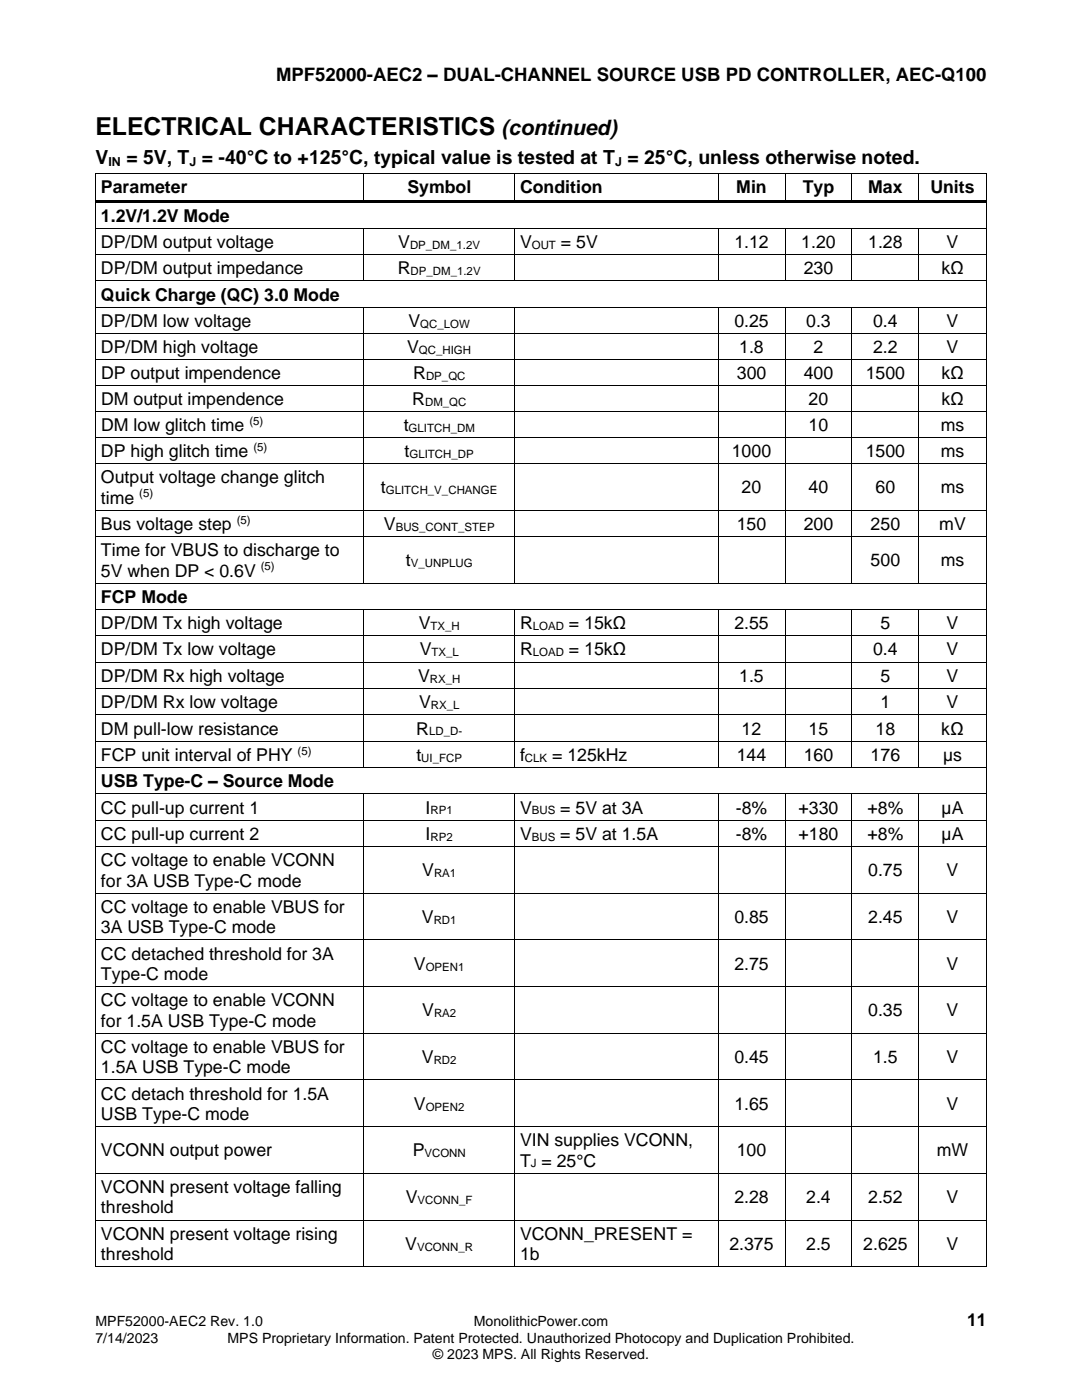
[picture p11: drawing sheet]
<svg xmlns="http://www.w3.org/2000/svg" width="216mm" height="279mm" viewBox="0 0 216 279" stroke-linecap="round" stroke-linejoin="round" font-family="sans-serif">
<defs><g id="words">
<text font-size="4.9" x="19" y="27">ELECTRICAL CHARACTERISTICS</text>
<text font-size="4.2" x="100.1" y="27">(continued)</text>
<g font-size="3.9">
<text x="19" y="32.7">V</text>
<text x="25.2" y="32.7">= 5V, T = -40°C to +125°C, typical value is tested at T = 25°C, unless otherwise noted.</text>
</g>
<text font-size="3.7" x="55.1" y="16.2">MPF52000-AEC2 – DUAL-CHANNEL SOURCE USB PD CONTROLLER, AEC-Q100</text>
<g font-size="3.5">
<text x="20.2" y="38.6">Parameter</text>
<text x="81.3" y="38.6">Symbol</text>
<text x="103.8" y="38.6">Condition</text>
<text x="146.9" y="38.6">Min</text>
<text x="160.2" y="38.6">Typ</text>
<text x="173.2" y="38.6">Max</text>
<text x="185.6" y="38.6">Units</text>
<text x="20.2" y="44.2">1.2V/1.2V Mode</text>
<text x="20.2" y="49.5">DP/DM output voltage</text>
<text x="79.5" y="49.5">V</text>
<text x="103.8" y="49.5">V</text>
<text x="111.9" y="49.5">= 5V</text>
<text x="146.5" y="49.5">1.12</text>
<text x="159.9" y="49.5">1.20</text>
<text x="173.2" y="49.5">1.28</text>
<text x="188.9" y="49.5">V</text>
<text x="20.2" y="54.7">DP/DM output impedance</text>
<text x="20.2" y="60">Quick Charge (QC) 3.0 Mode</text>
<text x="79.4" y="54.7">R</text>
<text x="160.4" y="54.7">230</text>
<text x="187.9" y="54.7">kΩ</text>
<text x="20.2" y="65.2">DP/DM low voltage</text>
<text x="81.5" y="65.2">V</text>
<text x="146.5" y="65.2">0.25</text>
<text x="160.9" y="65.2">0.3</text>
<text x="174.2" y="65.2">0.4</text>
<text x="188.9" y="65.2">V</text>
<text x="20.2" y="70.5">DP/DM high voltage</text>
<text x="81.2" y="70.5">V</text>
<text x="147.5" y="70.5">1.8</text>
<text x="162.3" y="70.5">2</text>
<text x="174.2" y="70.5">2.2</text>
<text x="188.9" y="70.5">V</text>
<text x="20.2" y="75.7">DP output impendence</text>
<text x="82.5" y="75.7">R</text>
<text x="147" y="75.7">300</text>
<text x="160.4" y="75.7">400</text>
<text x="172.7" y="75.7">1500</text>
<text x="187.9" y="75.7">kΩ</text>
<text x="20.2" y="80.8">DM output impendence</text>
<text x="82.3" y="80.8">R</text>
<text x="161.3" y="80.8">20</text>
<text x="187.9" y="80.8">kΩ</text>
<text x="20.2" y="86">DM low glitch time</text>
<text x="80.6" y="86">t</text>
<text x="161.3" y="86">10</text>
<text x="187.7" y="86">ms</text>
<text x="20.2" y="91.2">DP high glitch time</text>
<text x="80.7" y="91.2">t</text>
<text x="146" y="91.2">1000</text>
<text x="172.7" y="91.2">1500</text>
<text x="187.7" y="91.2">ms</text>
<text x="20.2" y="96.4">Output voltage change glitch</text>
<text x="20.2" y="100.5">time</text>
<text x="76" y="98.5">t</text>
<text x="148" y="98.5">20</text>
<text x="161.3" y="98.5">40</text>
<text x="174.7" y="98.5">60</text>
<text x="187.7" y="98.5">ms</text>
<text x="20.2" y="105.8">Bus voltage step</text>
<text x="76.6" y="105.8">V</text>
<text x="147" y="105.8">150</text>
<text x="160.4" y="105.8">200</text>
<text x="173.7" y="105.8">250</text>
<text x="187.4" y="105.8">mV</text>
<text x="20.2" y="111">Time for VBUS to discharge to</text>
<text x="81" y="113">t</text>
<text x="173.7" y="113">500</text>
<text x="187.7" y="113">ms</text>
<text x="20.2" y="115.1">5V when DP &lt; 0.6V</text>
<text x="20.2" y="120.3">FCP Mode</text>
<text x="20.2" y="125.6">DP/DM Tx high voltage</text>
<text x="83.6" y="125.6">V</text>
<text x="103.8" y="125.6">R</text>
<text x="113.5" y="125.6">= 15kΩ</text>
<text x="146.5" y="125.6">2.55</text>
<text x="175.7" y="125.6">5</text>
<text x="188.9" y="125.6">V</text>
<text x="20.2" y="130.8">DP/DM Tx low voltage</text>
<text x="83.7" y="130.8">V</text>
<text x="103.8" y="130.8">R</text>
<text x="113.5" y="130.8">= 15kΩ</text>
<text x="174.2" y="130.8">0.4</text>
<text x="188.9" y="130.8">V</text>
<text x="20.2" y="136.1">DP/DM Rx high voltage</text>
<text x="83.4" y="136.1">V</text>
<text x="147.5" y="136.1">1.5</text>
<text x="175.7" y="136.1">5</text>
<text x="188.9" y="136.1">V</text>
<text x="20.2" y="141.3">DP/DM Rx low voltage</text>
<text x="83.6" y="141.3">V</text>
<text x="175.7" y="141.3">1</text>
<text x="188.9" y="141.3">V</text>
<text x="20.2" y="146.6">DM pull-low resistance</text>
<text x="83.1" y="146.6">R</text>
<text x="148" y="146.6">12</text>
<text x="161.3" y="146.6">15</text>
<text x="174.7" y="146.6">18</text>
<text x="187.8" y="146.6">kΩ</text>
<text x="20.2" y="151.9">FCP unit interval of PHY</text>
<text x="83.1" y="151.9">t</text>
<text x="103.8" y="151.9">f</text>
<text x="110.2" y="151.9">= 125kHz</text>
<text x="147" y="151.9">144</text>
<text x="160.4" y="151.9">160</text>
<text x="173.7" y="151.9">176</text>
<text x="188.2" y="151.9">µs</text>
<text x="20.2" y="157.1">USB Type-C – Source Mode</text>
<text x="20.2" y="162.4">CC pull-up current 1</text>
<text x="20.2" y="167.6">CC pull-up current 2</text>
<text x="84.9" y="162.4">I</text>
<text x="84.9" y="167.6">I</text>
<text x="103.8" y="162.4">V</text>
<text x="103.8" y="167.6">V</text>
<text x="111.8" y="162.4">= 5V at 3A</text>
<text x="111.8" y="167.6">= 5V at 1.5A</text>
<text x="146.8" y="162.4">-8%</text>
<text x="146.8" y="167.6">-8%</text>
<text x="159.3" y="162.4">+330</text>
<text x="159.3" y="167.6">+180</text>
<text x="173.1" y="162.4">+8%</text>
<text x="173.1" y="167.6">+8%</text>
<text x="187.9" y="162.4">µA</text>
<text x="187.9" y="167.6">µA</text>
<text x="20.2" y="172.9">CC voltage to enable VCONN</text>
<text x="20.2" y="176.9">for 3A USB Type-C mode</text>
<text x="84.3" y="174.9">V</text>
<text x="173.2" y="174.9">0.75</text>
<text x="188.9" y="174.9">V</text>
<text x="20.2" y="182.2">CC voltage to enable VBUS for</text>
<text x="84.2" y="184.2">V</text>
<text x="146.5" y="184.2">0.85</text>
<text x="173.2" y="184.2">2.45</text>
<text x="188.9" y="184.2">V</text>
<text x="20.2" y="186.3">3A USB Type-C mode</text>
<text x="20.2" y="191.5">CC detached threshold for 3A</text>
<text x="20.2" y="195.6">Type-C mode</text>
<text x="82.6" y="193.5">V</text>
<text x="146.5" y="193.5">2.75</text>
<text x="188.9" y="193.5">V</text>
<text x="20.2" y="200.8">CC voltage to enable VCONN</text>
<text x="84.3" y="202.9">V</text>
<text x="173.2" y="202.9">0.35</text>
<text x="188.9" y="202.9">V</text>
<text x="20.2" y="204.9">for 1.5A USB Type-C mode</text>
<text x="20.2" y="210.1">CC voltage to enable VBUS for</text>
<text x="20.2" y="214.2">1.5A USB Type-C mode</text>
<text x="84.2" y="212.2">V</text>
<text x="146.5" y="212.2">0.45</text>
<text x="174.2" y="212.2">1.5</text>
<text x="188.9" y="212.2">V</text>
<text x="20.2" y="219.4">CC detach threshold for 1.5A</text>
<text x="82.6" y="221.5">V</text>
<text x="146.5" y="221.5">1.65</text>
<text x="188.9" y="221.5">V</text>
<text x="20.2" y="223.5">USB Type-C mode</text>
<text x="20.2" y="230.8">VCONN output power</text>
<text x="82.3" y="230.8">P</text>
<text x="103.8" y="228.8">VIN supplies VCONN,</text>
<text x="103.8" y="232.8">T = 25°C</text>
<text x="147" y="230.8">100</text>
<text x="186.9" y="230.8">mW</text>
<text x="20.2" y="238.1">VCONN present voltage falling</text>
<text x="20.2" y="242.1">threshold</text>
<text x="81" y="240.1">V</text>
<text x="146.5" y="240.1">2.28</text>
<text x="160.9" y="240.1">2.4</text>
<text x="173.2" y="240.1">2.52</text>
<text x="188.9" y="240.1">V</text>
<text x="20.2" y="247.4">VCONN present voltage rising</text>
<text x="20.2" y="251.4">threshold</text>
<text x="80.9" y="249.4">V</text>
<text x="103.8" y="247.4">VCONN_PRESENT =</text>
<text x="103.8" y="251.4">1b</text>
<text x="145.5" y="249.4">2.375</text>
<text x="160.9" y="249.4">2.5</text>
<text x="172.2" y="249.4">2.625</text>
<text x="188.9" y="249.4">V</text>
<text x="193" y="264.6">11</text>
</g>
<g font-size="2.8">
<text x="19" y="264.6">MPF52000-AEC2 Rev. 1.0</text>
<text x="19" y="267.9">7/14/2023</text>
<text x="45.4" y="267.9">MPS Proprietary Information. Patent Protected. Unauthorized Photocopy and Duplication Prohibited.</text>
<text x="94.6" y="264.6">MonolithicPower.com</text>
<text x="86.4" y="271.2">© 2023 MPS. All Rights Reserved.</text>
</g>
<g font-size="2.5">
<text x="21.6" y="33.1">IN</text>
<text x="37.8" y="33.1">J</text>
<text x="122.7" y="33.1">J</text>
</g>
<g font-size="2.3">
<text x="81.8" y="49.6">DP_DM_1.2V</text>
<text x="106.1" y="49.6">OUT</text>
<text x="81.9" y="54.9">DP_DM_1.2V</text>
<text x="83.8" y="65.4">QC_LOW</text>
<text x="83.6" y="70.7">QC_HIGH</text>
<text x="85" y="75.8">DP_QC</text>
<text x="84.8" y="81">DM_QC</text>
<text x="49.8" y="84.8">(5)</text>
<text x="50.6" y="89.9">(5)</text>
<text x="81.5" y="86.2">GLITCH_DM</text>
<text x="81.7" y="91.3">GLITCH_DP</text>
<text x="27.8" y="99.3">(5)</text>
<text x="77" y="98.6">GLITCH_V_CHANGE</text>
<text x="47.2" y="104.5">(5)</text>
<text x="79" y="105.9">BUS_CONT_STEP</text>
<text x="52" y="113.8">(5)</text>
<text x="82" y="113.2">V_UNPLUG</text>
<text x="85.9" y="125.7">TX_H</text>
<text x="106.3" y="125.7">LOAD</text>
<text x="86.1" y="131">TX_L</text>
<text x="106.3" y="131">LOAD</text>
<text x="85.8" y="136.3">RX_H</text>
<text x="86" y="141.5">RX_L</text>
<text x="85.6" y="146.8">LD_D-</text>
<text x="59.4" y="150.6">(5)</text>
<text x="84.1" y="152">UI_FCP</text>
<text x="104.7" y="152">CLK</text>
<text x="85.9" y="162.5">RP1</text>
<text x="85.9" y="167.8">RP2</text>
<text x="106.1" y="162.5">BUS</text>
<text x="106.1" y="167.8">BUS</text>
<text x="86.6" y="175.1">RA1</text>
<text x="86.5" y="184.4">RD1</text>
<text x="84.9" y="193.7">OPEN1</text>
<text x="86.6" y="203">RA2</text>
<text x="86.5" y="212.3">RD2</text>
<text x="84.9" y="221.7">OPEN2</text>
<text x="84.7" y="231">VCONN</text>
<text x="105.9" y="233">J</text>
<text x="83.3" y="240.3">VCONN_F</text>
<text x="83.2" y="249.6">VCONN_R</text>
</g>
</g></defs>
<g fill="#000">
<path d="M19 34.6h.2v.7h-.2z" fill-rule="evenodd"/>
<path d="M19 34.6h.2v.2h-.2z" fill-rule="evenodd"/>
<path d="M72.5 34.8h.2v.5h-.2z" fill-rule="evenodd"/>
<path d="M72.5 34.6h.2v.2h-.2z" fill-rule="evenodd"/>
<path d="M102.7 34.8h.1v.5h-.1z" fill-rule="evenodd"/>
<path d="M102.7 34.6h.1v.2h-.1z" fill-rule="evenodd"/>
<path d="M143.2 34.8h.2v.5h-.2z" fill-rule="evenodd"/>
<path d="M143.2 34.6h.2v.2h-.2z" fill-rule="evenodd"/>
<path d="M156.6 34.8h.1v.5h-.1z" fill-rule="evenodd"/>
<path d="M156.6 34.6h.1v.2h-.1z" fill-rule="evenodd"/>
<path d="M169.9 34.8h.2v.5h-.2z" fill-rule="evenodd"/>
<path d="M169.9 34.6h.2v.2h-.2z" fill-rule="evenodd"/>
<path d="M183.3 34.8h.1v.5h-.1z" fill-rule="evenodd"/>
<path d="M183.3 34.6h.1v.2h-.1z" fill-rule="evenodd"/>
<path d="M196.7 34.6h.2v.7h-.2z" fill-rule="evenodd"/>
<path d="M196.7 34.6h.2v.2h-.2z" fill-rule="evenodd"/>
<path d="M19 39.9h.2v1h-.2z" fill-rule="evenodd"/>
<path d="M19 45.5h.2v.7h-.2z" fill-rule="evenodd"/>
<path d="M19 50.7h.2v.7h-.2z" fill-rule="evenodd"/>
<path d="M19 56h.2v.7h-.2z" fill-rule="evenodd"/>
<path d="M19.2 39.9h53.3v.5h-53.3z" fill-rule="evenodd"/>
<path d="M72.5 39.9h.5v.5h-.5z" fill-rule="evenodd"/>
<path d="M72.5 45.6h.2v.6h-.2z" fill-rule="evenodd"/>
<path d="M72.5 45.5h.2v.1h-.2z" fill-rule="evenodd"/>
<path d="M72.5 50.7h.2v.7h-.2z" fill-rule="evenodd"/>
<path d="M72.5 56h.2v.2h-.2z" fill-rule="evenodd"/>
<path d="M73 39.9h29.7v.5h-29.7z" fill-rule="evenodd"/>
<path d="M102.7 39.9h.5v.5h-.5z" fill-rule="evenodd"/>
<path d="M102.7 45.6h.1v.6h-.1z" fill-rule="evenodd"/>
<path d="M102.7 45.5h.1v.1h-.1z" fill-rule="evenodd"/>
<path d="M102.7 50.7h.1v.7h-.1z" fill-rule="evenodd"/>
<path d="M102.7 56h.1v.2h-.1z" fill-rule="evenodd"/>
<path d="M103.2 39.9h40v.5h-40z" fill-rule="evenodd"/>
<path d="M143.2 39.9h.5v.5h-.5z" fill-rule="evenodd"/>
<path d="M143.2 45.6h.2v.6h-.2z" fill-rule="evenodd"/>
<path d="M143.2 45.5h.2v.1h-.2z" fill-rule="evenodd"/>
<path d="M143.2 50.7h.2v.7h-.2z" fill-rule="evenodd"/>
<path d="M143.2 56h.2v.2h-.2z" fill-rule="evenodd"/>
<path d="M143.7 39.9h12.9v.5h-12.9z" fill-rule="evenodd"/>
<path d="M156.6 39.9h.5v.5h-.5z" fill-rule="evenodd"/>
<path d="M156.6 45.6h.1v.6h-.1z" fill-rule="evenodd"/>
<path d="M156.6 45.5h.1v.1h-.1z" fill-rule="evenodd"/>
<path d="M156.6 50.7h.1v.7h-.1z" fill-rule="evenodd"/>
<path d="M156.6 56h.1v.2h-.1z" fill-rule="evenodd"/>
<path d="M157.1 39.9h12.8v.5h-12.8z" fill-rule="evenodd"/>
<path d="M169.9 39.9h.5v.5h-.5z" fill-rule="evenodd"/>
<path d="M169.9 45.6h.2v.6h-.2z" fill-rule="evenodd"/>
<path d="M169.9 45.5h.2v.1h-.2z" fill-rule="evenodd"/>
<path d="M169.9 50.7h.2v.7h-.2z" fill-rule="evenodd"/>
<path d="M169.9 56h.2v.2h-.2z" fill-rule="evenodd"/>
<path d="M170.4 39.9h12.9v.5h-12.9z" fill-rule="evenodd"/>
<path d="M183.3 39.9h.5v.5h-.5z" fill-rule="evenodd"/>
<path d="M183.3 45.6h.1v.6h-.1z" fill-rule="evenodd"/>
<path d="M183.3 45.5h.1v.1h-.1z" fill-rule="evenodd"/>
<path d="M183.3 50.7h.1v.7h-.1z" fill-rule="evenodd"/>
<path d="M183.3 56h.1v.2h-.1z" fill-rule="evenodd"/>
<path d="M183.8 39.9h12.9v.5h-12.9z" fill-rule="evenodd"/>
<path d="M196.7 39.9h.2v1h-.2z" fill-rule="evenodd"/>
<path d="M196.7 45.5h.2v.7h-.2z" fill-rule="evenodd"/>
<path d="M196.7 50.7h.2v.7h-.2z" fill-rule="evenodd"/>
<path d="M196.7 56h.2v.7h-.2z" fill-rule="evenodd"/>
<path d="M19 61.2h.2v.7h-.2z" fill-rule="evenodd"/>
<path d="M19 66.5h.2v.7h-.2z" fill-rule="evenodd"/>
<path d="M19 71.8h.2z" fill-rule="evenodd"/>
<path d="M19.1 71.8l.1 .6z" fill-rule="evenodd"/>
<path d="M19.1 76.9l.1 .6z" fill-rule="evenodd"/>
<path d="M19.2 71.8h.1z" fill-rule="evenodd"/>
<path d="M72.5 61.4h.2v.5h-.2z" fill-rule="evenodd"/>
<path d="M72.5 61.2h.2v.2h-.2z" fill-rule="evenodd"/>
<path d="M72.5 66.5h.2v.7h-.2z" fill-rule="evenodd"/>
<path d="M72.5 71.8h.1z" fill-rule="evenodd"/>
<path d="M72.5 71.8l.1 .6z" fill-rule="evenodd"/>
<path d="M72.5 76.9l.1 .6z" fill-rule="evenodd"/>
<path d="M72.6 71.8h.1z" fill-rule="evenodd"/>
<path d="M72.7 71.8h.1z" fill-rule="evenodd"/>
<path d="M102.7 61.4h.1v.5h-.1z" fill-rule="evenodd"/>
<path d="M102.7 61.2h.1v.2h-.1z" fill-rule="evenodd"/>
<path d="M102.7 66.5h.1v.7h-.1z" fill-rule="evenodd"/>
<path d="M102.7 71.8h.1z" fill-rule="evenodd"/>
<path d="M102.7 71.8l.1 .6z" fill-rule="evenodd"/>
<path d="M102.7 76.9l.1 .6z" fill-rule="evenodd"/>
<path d="M102.8 71.8h.1z" fill-rule="evenodd"/>
<path d="M143.2 61.4h.2v.5h-.2z" fill-rule="evenodd"/>
<path d="M143.2 61.2h.2v.2h-.2z" fill-rule="evenodd"/>
<path d="M143.2 66.5h.2v.7h-.2z" fill-rule="evenodd"/>
<path d="M143.2 71.8h.1z" fill-rule="evenodd"/>
<path d="M143.2 71.8l.1 .6z" fill-rule="evenodd"/>
<path d="M143.2 76.9l.1 .6z" fill-rule="evenodd"/>
<path d="M143.3 71.8h.1z" fill-rule="evenodd"/>
<path d="M143.4 71.8h.1z" fill-rule="evenodd"/>
<path d="M156.6 61.4h.1v.5h-.1z" fill-rule="evenodd"/>
<path d="M156.6 61.2h.1v.2h-.1z" fill-rule="evenodd"/>
<path d="M156.6 66.5h.1v.7h-.1z" fill-rule="evenodd"/>
<path d="M156.6 71.8l.1 .6z" fill-rule="evenodd"/>
<path d="M156.6 76.9l.1 .6z" fill-rule="evenodd"/>
<path d="M156.6 71.8h.1z" fill-rule="evenodd"/>
<path d="M156.7 71.8h.1z" fill-rule="evenodd"/>
<path d="M169.9 61.4h.2v.5h-.2z" fill-rule="evenodd"/>
<path d="M169.9 61.2h.2v.2h-.2z" fill-rule="evenodd"/>
<path d="M169.9 66.5h.2v.7h-.2z" fill-rule="evenodd"/>
<path d="M169.9 71.8h.1z" fill-rule="evenodd"/>
<path d="M170 71.8v.6z" fill-rule="evenodd"/>
<path d="M170 76.9v.6z" fill-rule="evenodd"/>
<path d="M170 71.8h.1z" fill-rule="evenodd"/>
<path d="M170.1 71.8h.1z" fill-rule="evenodd"/>
<path d="M183.3 61.4h.1v.5h-.1z" fill-rule="evenodd"/>
<path d="M183.3 61.2h.1v.2h-.1z" fill-rule="evenodd"/>
<path d="M183.3 66.5h.1v.7h-.1z" fill-rule="evenodd"/>
<path d="M183.3 71.8h.1z" fill-rule="evenodd"/>
<path d="M183.3 71.8l.1 .6z" fill-rule="evenodd"/>
<path d="M183.3 76.9l.1 .6z" fill-rule="evenodd"/>
<path d="M183.4 71.8h.1z" fill-rule="evenodd"/>
<path d="M196.7 61.2h.2v.7h-.2z" fill-rule="evenodd"/>
<path d="M196.7 66.5h.2v.7h-.2z" fill-rule="evenodd"/>
<path d="M196.7 71.8h.1z" fill-rule="evenodd"/>
<path d="M196.7 71.8l.1 .6z" fill-rule="evenodd"/>
<path d="M196.7 76.9l.1 .6z" fill-rule="evenodd"/>
<path d="M196.8 71.8h.1z" fill-rule="evenodd"/>
<path d="M19 87.3h.2v.5h-.2z" fill-rule="evenodd"/>
<path d="M19 87.3h.2z" fill-rule="evenodd"/>
<path d="M19 92.4h.2v.7h-.2z" fill-rule="evenodd"/>
<path d="M19.1 82.1l.1 .6z" fill-rule="evenodd"/>
<path d="M19.2 87.3h.1z" fill-rule="evenodd"/>
<path d="M72.5 87.3h.2v.5h-.2z" fill-rule="evenodd"/>
<path d="M72.5 87.3h.1z" fill-rule="evenodd"/>
<path d="M72.5 92.4h.2v.7h-.2z" fill-rule="evenodd"/>
<path d="M72.5 82.1l.1 .6z" fill-rule="evenodd"/>
<path d="M72.6 87.3h.1z" fill-rule="evenodd"/>
<path d="M72.7 87.3h.1z" fill-rule="evenodd"/>
<path d="M102.7 87.3h.1v.5h-.1z" fill-rule="evenodd"/>
<path d="M102.7 87.3h.1z" fill-rule="evenodd"/>
<path d="M102.7 92.4h.1v.7h-.1z" fill-rule="evenodd"/>
<path d="M102.7 82.1l.1 .6z" fill-rule="evenodd"/>
<path d="M102.8 87.3h.1z" fill-rule="evenodd"/>
<path d="M143.2 87.3h.2v.5h-.2z" fill-rule="evenodd"/>
<path d="M143.2 87.3h.1z" fill-rule="evenodd"/>
<path d="M143.2 92.4h.2v.7h-.2z" fill-rule="evenodd"/>
<path d="M143.2 82.1l.1 .6z" fill-rule="evenodd"/>
<path d="M143.3 87.3h.1z" fill-rule="evenodd"/>
<path d="M143.4 87.3h.1z" fill-rule="evenodd"/>
<path d="M156.6 87.3h.1v.5h-.1z" fill-rule="evenodd"/>
<path d="M156.6 92.4h.1v.7h-.1z" fill-rule="evenodd"/>
<path d="M156.6 82.1l.1 .6z" fill-rule="evenodd"/>
<path d="M156.6 87.3h.1z" fill-rule="evenodd"/>
<path d="M156.7 87.3h.1z" fill-rule="evenodd"/>
<path d="M169.9 87.3h.2v.5h-.2z" fill-rule="evenodd"/>
<path d="M169.9 87.3h.1z" fill-rule="evenodd"/>
<path d="M169.9 92.4h.2v.7h-.2z" fill-rule="evenodd"/>
<path d="M170 82.1v.6z" fill-rule="evenodd"/>
<path d="M170 87.3h.1z" fill-rule="evenodd"/>
<path d="M170.1 87.3h.1z" fill-rule="evenodd"/>
<path d="M183.3 87.3h.1v.5h-.1z" fill-rule="evenodd"/>
<path d="M183.3 87.3h.1z" fill-rule="evenodd"/>
<path d="M183.3 92.4h.1v.7h-.1z" fill-rule="evenodd"/>
<path d="M183.3 82.1l.1 .6z" fill-rule="evenodd"/>
<path d="M183.4 87.3h.1z" fill-rule="evenodd"/>
<path d="M196.7 87.3h.2v.5h-.2z" fill-rule="evenodd"/>
<path d="M196.7 87.3h.1z" fill-rule="evenodd"/>
<path d="M196.7 92.4h.2v.7h-.2z" fill-rule="evenodd"/>
<path d="M196.7 82.1l.1 .6z" fill-rule="evenodd"/>
<path d="M196.8 87.3h.1z" fill-rule="evenodd"/>
<path d="M19 101.7h.2v.7h-.2z" fill-rule="evenodd"/>
<path d="M19 107h.2v.7h-.2z" fill-rule="evenodd"/>
<path d="M19 116.3h.2v.7h-.2z" fill-rule="evenodd"/>
<path d="M72.5 101.7h.2v.7h-.2z" fill-rule="evenodd"/>
<path d="M72.5 107h.2v.7h-.2z" fill-rule="evenodd"/>
<path d="M72.5 116.3h.2v.2h-.2z" fill-rule="evenodd"/>
<path d="M102.7 101.7h.1v.7h-.1z" fill-rule="evenodd"/>
<path d="M102.7 107h.1v.7h-.1z" fill-rule="evenodd"/>
<path d="M102.7 116.3h.1v.2h-.1z" fill-rule="evenodd"/>
<path d="M143.2 101.7h.2v.7h-.2z" fill-rule="evenodd"/>
<path d="M143.2 107h.2v.7h-.2z" fill-rule="evenodd"/>
<path d="M143.2 116.3h.2v.2h-.2z" fill-rule="evenodd"/>
<path d="M156.6 101.7h.1v.7h-.1z" fill-rule="evenodd"/>
<path d="M156.6 107h.1v.7h-.1z" fill-rule="evenodd"/>
<path d="M156.6 116.3h.1v.2h-.1z" fill-rule="evenodd"/>
<path d="M169.9 101.7h.2v.7h-.2z" fill-rule="evenodd"/>
<path d="M169.9 107h.2v.7h-.2z" fill-rule="evenodd"/>
<path d="M169.9 116.3h.2v.2h-.2z" fill-rule="evenodd"/>
<path d="M183.3 101.7h.1v.7h-.1z" fill-rule="evenodd"/>
<path d="M183.3 107h.1v.7h-.1z" fill-rule="evenodd"/>
<path d="M183.3 116.3h.1v.2h-.1z" fill-rule="evenodd"/>
<path d="M196.7 101.7h.2v.7h-.2z" fill-rule="evenodd"/>
<path d="M196.7 107h.2v.7h-.2z" fill-rule="evenodd"/>
<path d="M196.7 116.3h.2v.7h-.2z" fill-rule="evenodd"/>
<path d="M19 121.6h.2v.7h-.2z" fill-rule="evenodd"/>
<path d="M19 126.8h.2v.7h-.2z" fill-rule="evenodd"/>
<path d="M19 132.1h.2v.7h-.2z" fill-rule="evenodd"/>
<path d="M19 137.3h.2v.7h-.2z" fill-rule="evenodd"/>
<path d="M72.5 121.7h.2v.6h-.2z" fill-rule="evenodd"/>
<path d="M72.5 121.6h.2v.1h-.2z" fill-rule="evenodd"/>
<path d="M72.5 126.8h.2v.7h-.2z" fill-rule="evenodd"/>
<path d="M72.5 132.1h.2v.7h-.2z" fill-rule="evenodd"/>
<path d="M72.5 137.3h.2v.7h-.2z" fill-rule="evenodd"/>
<path d="M102.7 121.7h.1v.6h-.1z" fill-rule="evenodd"/>
<path d="M102.7 121.6h.1v.1h-.1z" fill-rule="evenodd"/>
<path d="M102.7 126.8h.1v.7h-.1z" fill-rule="evenodd"/>
<path d="M102.7 132.1h.1v.7h-.1z" fill-rule="evenodd"/>
<path d="M102.7 137.3h.1v.7h-.1z" fill-rule="evenodd"/>
<path d="M143.2 121.7h.2v.6h-.2z" fill-rule="evenodd"/>
<path d="M143.2 121.6h.2v.1h-.2z" fill-rule="evenodd"/>
<path d="M143.2 126.8h.2v.7h-.2z" fill-rule="evenodd"/>
<path d="M143.2 132.1h.2v.7h-.2z" fill-rule="evenodd"/>
<path d="M143.2 137.3h.2v.7h-.2z" fill-rule="evenodd"/>
<path d="M156.6 121.7h.1v.6h-.1z" fill-rule="evenodd"/>
<path d="M156.6 121.6h.1v.1h-.1z" fill-rule="evenodd"/>
<path d="M156.6 126.8h.1v.7h-.1z" fill-rule="evenodd"/>
<path d="M156.6 132.1h.1v.7h-.1z" fill-rule="evenodd"/>
<path d="M156.6 137.3h.1v.7h-.1z" fill-rule="evenodd"/>
<path d="M169.9 121.7h.2v.6h-.2z" fill-rule="evenodd"/>
<path d="M169.9 121.6h.2v.1h-.2z" fill-rule="evenodd"/>
<path d="M169.9 126.8h.2v.7h-.2z" fill-rule="evenodd"/>
<path d="M169.9 132.1h.2v.7h-.2z" fill-rule="evenodd"/>
<path d="M169.9 137.3h.2v.7h-.2z" fill-rule="evenodd"/>
<path d="M183.3 121.7h.1v.6h-.1z" fill-rule="evenodd"/>
<path d="M183.3 121.6h.1v.1h-.1z" fill-rule="evenodd"/>
<path d="M183.3 126.8h.1v.7h-.1z" fill-rule="evenodd"/>
<path d="M183.3 132.1h.1v.7h-.1z" fill-rule="evenodd"/>
<path d="M183.3 137.3h.1v.7h-.1z" fill-rule="evenodd"/>
<path d="M196.7 121.6h.2v.7h-.2z" fill-rule="evenodd"/>
<path d="M196.7 126.8h.2v.7h-.2z" fill-rule="evenodd"/>
<path d="M196.7 132.1h.2v.7h-.2z" fill-rule="evenodd"/>
<path d="M196.7 137.3h.2v.7h-.2z" fill-rule="evenodd"/>
<path d="M19 142.6h.2v.7h-.2z" fill-rule="evenodd"/>
<path d="M19 147.9h.2v.7h-.2z" fill-rule="evenodd"/>
<path d="M19 153.1h.2v.7h-.2z" fill-rule="evenodd"/>
<path d="M19 158.4h.2v.7h-.2z" fill-rule="evenodd"/>
<path d="M72.5 142.6h.2v.7h-.2z" fill-rule="evenodd"/>
<path d="M72.5 147.9h.2v.7h-.2z" fill-rule="evenodd"/>
<path d="M72.5 153.1h.2v.2h-.2z" fill-rule="evenodd"/>
<path d="M72.5 158.5h.2v.6h-.2z" fill-rule="evenodd"/>
<path d="M72.5 158.4h.2v.1h-.2z" fill-rule="evenodd"/>
<path d="M102.7 142.6h.1v.7h-.1z" fill-rule="evenodd"/>
<path d="M102.7 147.9h.1v.7h-.1z" fill-rule="evenodd"/>
<path d="M102.7 153.1h.1v.2h-.1z" fill-rule="evenodd"/>
<path d="M102.7 158.5h.1v.6h-.1z" fill-rule="evenodd"/>
<path d="M102.7 158.4h.1v.1h-.1z" fill-rule="evenodd"/>
<path d="M143.2 142.6h.2v.7h-.2z" fill-rule="evenodd"/>
<path d="M143.2 147.9h.2v.7h-.2z" fill-rule="evenodd"/>
<path d="M143.2 153.1h.2v.2h-.2z" fill-rule="evenodd"/>
<path d="M143.2 158.5h.2v.6h-.2z" fill-rule="evenodd"/>
<path d="M143.2 158.4h.2v.1h-.2z" fill-rule="evenodd"/>
<path d="M156.6 142.6h.1v.7h-.1z" fill-rule="evenodd"/>
<path d="M156.6 147.9h.1v.7h-.1z" fill-rule="evenodd"/>
<path d="M156.6 153.1h.1v.2h-.1z" fill-rule="evenodd"/>
<path d="M156.6 158.5h.1v.6h-.1z" fill-rule="evenodd"/>
<path d="M156.6 158.4h.1v.1h-.1z" fill-rule="evenodd"/>
<path d="M169.9 142.6h.2v.7h-.2z" fill-rule="evenodd"/>
<path d="M169.9 147.9h.2v.7h-.2z" fill-rule="evenodd"/>
<path d="M169.9 153.1h.2v.2h-.2z" fill-rule="evenodd"/>
<path d="M169.9 158.5h.2v.6h-.2z" fill-rule="evenodd"/>
<path d="M169.9 158.4h.2v.1h-.2z" fill-rule="evenodd"/>
<path d="M183.3 142.6h.1v.7h-.1z" fill-rule="evenodd"/>
<path d="M183.3 147.9h.1v.7h-.1z" fill-rule="evenodd"/>
<path d="M183.3 153.1h.1v.2h-.1z" fill-rule="evenodd"/>
<path d="M183.3 158.5h.1v.6h-.1z" fill-rule="evenodd"/>
<path d="M183.3 158.4h.1v.1h-.1z" fill-rule="evenodd"/>
<path d="M196.7 142.6h.2v.7h-.2z" fill-rule="evenodd"/>
<path d="M196.7 147.9h.2v.7h-.2z" fill-rule="evenodd"/>
<path d="M196.7 153.1h.2v.7h-.2z" fill-rule="evenodd"/>
<path d="M196.7 158.4h.2v.7h-.2z" fill-rule="evenodd"/>
<path d="M19 163.6h.2v.7h-.2z" fill-rule="evenodd"/>
<path d="M19 168.9h.2v.7h-.2z" fill-rule="evenodd"/>
<path d="M19 178.2h.2v.7h-.2z" fill-rule="evenodd"/>
<path d="M72.5 163.6h.2v.7h-.2z" fill-rule="evenodd"/>
<path d="M72.5 168.9h.2v.7h-.2z" fill-rule="evenodd"/>
<path d="M72.5 178.2h.2v.7h-.2z" fill-rule="evenodd"/>
<path d="M102.7 163.6h.1v.7h-.1z" fill-rule="evenodd"/>
<path d="M102.7 168.9h.1v.7h-.1z" fill-rule="evenodd"/>
<path d="M102.7 178.2h.1v.7h-.1z" fill-rule="evenodd"/>
<path d="M143.2 163.6h.2v.7h-.2z" fill-rule="evenodd"/>
<path d="M143.2 168.9h.2v.7h-.2z" fill-rule="evenodd"/>
<path d="M143.2 178.2h.2v.7h-.2z" fill-rule="evenodd"/>
<path d="M156.6 163.6h.1v.7h-.1z" fill-rule="evenodd"/>
<path d="M156.6 168.9h.1v.7h-.1z" fill-rule="evenodd"/>
<path d="M156.6 178.2h.1v.7h-.1z" fill-rule="evenodd"/>
<path d="M169.9 163.6h.2v.7h-.2z" fill-rule="evenodd"/>
<path d="M169.9 168.9h.2v.7h-.2z" fill-rule="evenodd"/>
<path d="M169.9 178.2h.2v.7h-.2z" fill-rule="evenodd"/>
<path d="M183.3 163.6h.1v.7h-.1z" fill-rule="evenodd"/>
<path d="M183.3 168.9h.1v.7h-.1z" fill-rule="evenodd"/>
<path d="M183.3 178.2h.1v.7h-.1z" fill-rule="evenodd"/>
<path d="M196.7 163.6h.2v.7h-.2z" fill-rule="evenodd"/>
<path d="M196.7 168.9h.2v.7h-.2z" fill-rule="evenodd"/>
<path d="M196.7 178.2h.2v.7h-.2z" fill-rule="evenodd"/>
<path d="M19 187.5h.2v.7h-.2z" fill-rule="evenodd"/>
<path d="M19 196.8h.2v.7h-.2z" fill-rule="evenodd"/>
<path d="M72.5 187.5h.2v.7h-.2z" fill-rule="evenodd"/>
<path d="M72.5 196.8h.2v.7h-.2z" fill-rule="evenodd"/>
<path d="M102.7 187.5h.1v.7h-.1z" fill-rule="evenodd"/>
<path d="M102.7 196.8h.1v.7h-.1z" fill-rule="evenodd"/>
<path d="M143.2 187.5h.2v.7h-.2z" fill-rule="evenodd"/>
<path d="M143.2 196.8h.2v.7h-.2z" fill-rule="evenodd"/>
<path d="M156.6 187.5h.1v.7h-.1z" fill-rule="evenodd"/>
<path d="M156.6 196.8h.1v.7h-.1z" fill-rule="evenodd"/>
<path d="M169.9 187.5h.2v.7h-.2z" fill-rule="evenodd"/>
<path d="M169.9 196.8h.2v.7h-.2z" fill-rule="evenodd"/>
<path d="M183.3 187.5h.1v.7h-.1z" fill-rule="evenodd"/>
<path d="M183.3 196.8h.1v.7h-.1z" fill-rule="evenodd"/>
<path d="M196.7 187.5h.2v.7h-.2z" fill-rule="evenodd"/>
<path d="M196.7 196.8h.2v.7h-.2z" fill-rule="evenodd"/>
<path d="M19 206.1h.2v.7h-.2z" fill-rule="evenodd"/>
<path d="M19 215.4h.2v.7h-.2z" fill-rule="evenodd"/>
<path d="M72.5 206.1h.2v.7h-.2z" fill-rule="evenodd"/>
<path d="M72.5 215.4h.2v.7h-.2z" fill-rule="evenodd"/>
<path d="M102.7 206.1h.1v.7h-.1z" fill-rule="evenodd"/>
<path d="M102.7 215.4h.1v.7h-.1z" fill-rule="evenodd"/>
<path d="M143.2 206.1h.2v.7h-.2z" fill-rule="evenodd"/>
<path d="M143.2 215.4h.2v.7h-.2z" fill-rule="evenodd"/>
<path d="M156.6 206.1h.1v.7h-.1z" fill-rule="evenodd"/>
<path d="M156.6 215.4h.1v.7h-.1z" fill-rule="evenodd"/>
<path d="M169.9 206.1h.2v.7h-.2z" fill-rule="evenodd"/>
<path d="M169.9 215.4h.2v.7h-.2z" fill-rule="evenodd"/>
<path d="M183.3 206.1h.1v.7h-.1z" fill-rule="evenodd"/>
<path d="M183.3 215.4h.1v.7h-.1z" fill-rule="evenodd"/>
<path d="M196.7 206.1h.2v.7h-.2z" fill-rule="evenodd"/>
<path d="M196.7 215.4h.2v.7h-.2z" fill-rule="evenodd"/>
<path d="M19 224.8h.2v.7h-.2z" fill-rule="evenodd"/>
<path d="M19 234.1h.2v.7h-.2z" fill-rule="evenodd"/>
<path d="M72.5 224.8h.2v.7h-.2z" fill-rule="evenodd"/>
<path d="M72.5 234.1h.2v.7h-.2z" fill-rule="evenodd"/>
<path d="M102.7 224.8h.1v.7h-.1z" fill-rule="evenodd"/>
<path d="M102.7 234.1h.1v.7h-.1z" fill-rule="evenodd"/>
<path d="M143.2 224.8h.2v.7h-.2z" fill-rule="evenodd"/>
<path d="M143.2 234.1h.2v.7h-.2z" fill-rule="evenodd"/>
<path d="M156.6 224.8h.1v.7h-.1z" fill-rule="evenodd"/>
<path d="M156.6 234.1h.1v.7h-.1z" fill-rule="evenodd"/>
<path d="M169.9 224.8h.2v.7h-.2z" fill-rule="evenodd"/>
<path d="M169.9 234.1h.2v.7h-.2z" fill-rule="evenodd"/>
<path d="M183.3 224.8h.1v.7h-.1z" fill-rule="evenodd"/>
<path d="M183.3 234.1h.1v.7h-.1z" fill-rule="evenodd"/>
<path d="M196.7 224.8h.2v.7h-.2z" fill-rule="evenodd"/>
<path d="M196.7 234.1h.2v.7h-.2z" fill-rule="evenodd"/>
<path d="M19 243.4h.2v.7h-.2z" fill-rule="evenodd"/>
<path d="M19 252.7h.2v.2h-.2z" fill-rule="evenodd"/>
<path d="M19 252.7h.2v.2h-.2z" fill-rule="evenodd"/>
<path d="M72.5 243.4h.2v.7h-.2z" fill-rule="evenodd"/>
<path d="M72.5 252.7h.2v.2h-.2z" fill-rule="evenodd"/>
<path d="M102.7 243.4h.1v.7h-.1z" fill-rule="evenodd"/>
<path d="M102.7 252.7h.1v.2h-.1z" fill-rule="evenodd"/>
<path d="M143.2 243.4h.2v.7h-.2z" fill-rule="evenodd"/>
<path d="M143.2 252.7h.2v.2h-.2z" fill-rule="evenodd"/>
<path d="M156.6 243.4h.1v.7h-.1z" fill-rule="evenodd"/>
<path d="M156.6 252.7h.1v.2h-.1z" fill-rule="evenodd"/>
<path d="M169.9 243.4h.2v.7h-.2z" fill-rule="evenodd"/>
<path d="M169.9 252.7h.2v.2h-.2z" fill-rule="evenodd"/>
<path d="M183.3 243.4h.1v.7h-.1z" fill-rule="evenodd"/>
<path d="M183.3 252.7h.1v.2h-.1z" fill-rule="evenodd"/>
<path d="M196.7 243.4h.2v.7h-.2z" fill-rule="evenodd"/>
<path d="M196.7 252.7h.2v.2h-.2z" fill-rule="evenodd"/>
<path d="M196.7 252.7h.2v.2h-.2z" fill-rule="evenodd"/>
</g>
<g fill="none" stroke="#000" stroke-width=".2">
<path d="M19.1 35.3v4.6M19.2 34.7h53.3M72.6 35.3v4.6M72.7 34.7h30M102.8 35.3v4.6M102.8 34.7h40.4M143.3 35.3v4.6M143.4 34.7h13.2M156.6 35.3v4.6M156.7 34.7h13.2M170 35.3v4.6M170.1 34.7h13.2"/>
<path d="M183.4 35.3v4.6M183.4 34.7h13.3M196.8 35.3v4.6M19.1 40.9v4.6M19.1 46.2v4.5M19.1 51.4v4.6M19.1 56.7v4.5M19.2 45.6h53.3M19.2 50.8h53.3M19.2 56.1h53.3M72.6 46.2v4.5M72.6 51.4v4.6"/>
<path d="M72.7 45.6h30M72.7 50.8h30M72.7 56.1h30M102.8 46.2v4.5M102.8 51.4v4.6M102.8 45.6h40.4M102.8 50.8h40.4M102.8 56.1h40.4M143.3 46.2v4.5M143.3 51.4v4.6M143.4 45.6h13.2M143.4 50.8h13.2"/>
<path d="M143.4 56.1h13.2M156.6 46.2v4.5M156.6 51.4v4.6M156.7 45.6h13.2M156.7 50.8h13.2M156.7 56.1h13.2M170 46.2v4.5M170 51.4v4.6M170.1 45.6h13.2M170.1 50.8h13.2M170.1 56.1h13.2M183.4 46.2v4.5"/>
<path d="M183.4 51.4v4.6M183.4 45.6h13.3M183.4 50.8h13.3M183.4 56.1h13.3M196.8 40.9v4.6M196.8 46.2v4.5M196.8 51.4v4.6M196.8 56.7v4.5M19.1 61.9v4.6M19.1 67.2v4.6M19.1 72.4v4.5M19.1 77.5v4.6h53.4"/>
<path d="M19.2 77h53.3M19.2 61.3h53.3M19.2 66.6h53.3M19.3 71.8h53.2M72.6 72.4v4.5M72.6 77.5v4.6M72.6 61.9v4.6M72.6 67.2v4.6M72.6 77h30.1M72.7 61.3h30M72.7 66.6h30M72.8 71.8h29.9"/>
<path d="M102.8 61.9v4.6M102.8 67.2v4.6M102.8 72.4v4.5M102.8 77.5v4.6M102.8 77h40.4M102.8 61.3h40.4M102.8 66.6h40.4M102.9 71.8h40.3M143.3 61.9v4.6M143.3 67.2v4.6M143.3 72.4v4.5M143.3 77.5v4.6h-40.5"/>
<path d="M143.3 77h13.3M143.4 61.3h13.2M143.4 66.6h13.2M143.5 71.8h13.1M156.6 61.9v4.6M156.6 67.2v4.6M156.6 72.4v4.5M156.6 77.5v4.6M156.7 77h13.3M156.7 61.3h13.2M156.7 66.6h13.2M156.8 71.8h13.1"/>
<path d="M170 61.9v4.6M170 67.2v4.6M170 72.4v4.5M170 77.5v4.6M170 77h13.3M170.1 61.3h13.2M170.1 66.6h13.2M170.2 71.8h13.1M183.4 72.4v4.5M183.4 77.5v4.6M183.4 61.9v4.6M183.4 67.2v4.6"/>
<path d="M183.4 77h13.3M183.4 61.3h13.3M183.4 66.6h13.3M183.5 71.8h13.2M196.8 61.9v4.6M196.8 67.2v4.6M196.8 72.4v4.5M196.8 77.5v4.6M19.1 82.7v4.6M19.1 87.8v4.6M19.1 93.1v8.6M19.2 92.5h53.3"/>
<path d="M19.3 87.3h53.2M72.6 82.7v4.6M72.6 87.8v4.6M72.6 93.1v8.6M72.6 82.1h30.1M72.7 92.5h30M72.8 87.3h29.9M102.8 87.8v4.6M102.8 93.1v8.6M102.8 82.7v4.6M102.8 92.5h40.4M102.9 87.3h40.3"/>
<path d="M143.3 82.7v4.6M143.3 87.8v4.6M143.3 93.1v8.6M143.3 82.1h13.3M143.4 92.5h13.2M143.5 87.3h13.1M156.6 87.8v4.6M156.6 93.1v8.6M156.6 82.7v4.6M156.7 82.1h13.3M156.7 92.5h13.2M156.8 87.3h13.1"/>
<path d="M170 82.7v4.6M170 87.8v4.6M170 93.1v8.6M170 82.1h13.3M170.1 92.5h13.2M170.2 87.3h13.1M183.4 82.7v4.6M183.4 87.8v4.6M183.4 93.1v8.6M183.4 82.1h13.3M183.4 92.5h13.3M183.5 87.3h13.2"/>
<path d="M196.8 87.8v4.6M196.8 93.1v8.6M196.8 82.7v4.6M19.1 102.4v4.6M19.1 107.7v8.6M19.1 117v4.6M19.2 101.8h53.3M19.2 107.1h53.3M19.2 116.4h53.3M72.6 102.4v4.6M72.6 107.7v8.6M72.7 101.8h30"/>
<path d="M72.7 107.1h30M72.7 116.4h30M102.8 102.4v4.6M102.8 107.7v8.6M102.8 101.8h40.4M102.8 107.1h40.4M102.8 116.4h40.4M143.3 102.4v4.6M143.3 107.7v8.6M143.4 101.8h13.2M143.4 107.1h13.2M143.4 116.4h13.2"/>
<path d="M156.6 102.4v4.6M156.6 107.7v8.6M156.7 101.8h13.2M156.7 107.1h13.2M156.7 116.4h13.2M170 102.4v4.6M170 107.7v8.6M170.1 101.8h13.2M170.1 107.1h13.2M170.1 116.4h13.2M183.4 102.4v4.6M183.4 107.7v8.6"/>
<path d="M183.4 101.8h13.3M183.4 107.1h13.3M183.4 116.4h13.3M196.8 102.4v4.6M196.8 107.7v8.6M196.8 117v4.6M19.1 122.3v4.5M19.1 127.5v4.6M19.1 132.8v4.5M19.1 138v4.6M19.2 121.7h53.3M19.2 126.9h53.3"/>
<path d="M19.2 132.2h53.3M19.2 137.4h53.3M72.6 122.3v4.5M72.6 127.5v4.6M72.6 132.8v4.5M72.6 138v4.6M72.7 121.7h30M72.7 126.9h30M72.7 132.2h30M72.7 137.4h30M102.8 122.3v4.5M102.8 127.5v4.6"/>
<path d="M102.8 132.8v4.5M102.8 138v4.6M102.8 121.7h40.4M102.8 126.9h40.4M102.8 132.2h40.4M102.8 137.4h40.4M143.3 122.3v4.5M143.3 127.5v4.6M143.3 132.8v4.5M143.3 138v4.6M143.4 121.7h13.2M143.4 126.9h13.2"/>
<path d="M143.4 132.2h13.2M143.4 137.4h13.2M156.6 122.3v4.5M156.6 127.5v4.6M156.6 132.8v4.5M156.6 138v4.6M156.7 121.7h13.2M156.7 126.9h13.2M156.7 132.2h13.2M156.7 137.4h13.2M170 122.3v4.5M170 127.5v4.6"/>
<path d="M170 132.8v4.5M170 138v4.6M170.1 121.7h13.2M170.1 126.9h13.2M170.1 132.2h13.2M170.1 137.4h13.2M183.4 122.3v4.5M183.4 127.5v4.6M183.4 132.8v4.5M183.4 138v4.6M183.4 121.7h13.3M183.4 126.9h13.3"/>
<path d="M183.4 132.2h13.3M183.4 137.4h13.3M196.8 122.3v4.5M196.8 127.5v4.6M196.8 132.8v4.5M196.8 138v4.6M19.1 143.3v4.6M19.1 148.6v4.5M19.1 153.8v4.6M19.1 159.1v4.5M19.2 142.7h53.3M19.2 147.9h53.3"/>
<path d="M19.2 153.2h53.3M19.2 158.4h53.3M72.6 143.3v4.6M72.6 148.6v4.5M72.6 159.1v4.5M72.7 142.7h30M72.7 147.9h30M72.7 153.2h30M72.7 158.4h30M102.8 143.3v4.6M102.8 148.6v4.5M102.8 159.1v4.5"/>
<path d="M102.8 142.7h40.4M102.8 147.9h40.4M102.8 153.2h40.4M102.8 158.4h40.4M143.3 143.3v4.6M143.3 148.6v4.5M143.3 159.1v4.5M143.4 142.7h13.2M143.4 147.9h13.2M143.4 153.2h13.2M143.4 158.4h13.2M156.6 143.3v4.6"/>
<path d="M156.6 148.6v4.5M156.6 159.1v4.5M156.7 142.7h13.2M156.7 147.9h13.2M156.7 153.2h13.2M156.7 158.4h13.2M170 143.3v4.6M170 148.6v4.5M170 159.1v4.5M170.1 142.7h13.2M170.1 147.9h13.2M170.1 153.2h13.2"/>
<path d="M170.1 158.4h13.2M183.4 143.3v4.6M183.4 148.6v4.5M183.4 159.1v4.5M183.4 142.7h13.3M183.4 147.9h13.3M183.4 153.2h13.3M183.4 158.4h13.3M196.8 143.3v4.6M196.8 148.6v4.5M196.8 153.8v4.6M196.8 159.1v4.5"/>
<path d="M19.1 164.3v4.6M19.1 169.6v8.6M19.1 178.9v8.6M19.2 163.7h53.3M19.2 169h53.3M19.2 178.3h53.3M72.6 164.3v4.6M72.6 169.6v8.6M72.6 178.9v8.6M72.7 163.7h30M72.7 169h30M72.7 178.3h30"/>
<path d="M102.8 164.3v4.6M102.8 169.6v8.6M102.8 178.9v8.6M102.8 163.7h40.4M102.8 169h40.4M102.8 178.3h40.4M143.3 164.3v4.6M143.3 169.6v8.6M143.3 178.9v8.6M143.4 163.7h13.2M143.4 169h13.2M143.4 178.3h13.2"/>
<path d="M156.6 164.3v4.6M156.6 169.6v8.6M156.6 178.9v8.6M156.7 163.7h13.2M156.7 169h13.2M156.7 178.3h13.2M170 164.3v4.6M170 169.6v8.6M170 178.9v8.6M170.1 163.7h13.2M170.1 169h13.2M170.1 178.3h13.2"/>
<path d="M183.4 164.3v4.6M183.4 169.6v8.6M183.4 178.9v8.6M183.4 163.7h13.3M183.4 169h13.3M183.4 178.3h13.3M196.8 164.3v4.6M196.8 169.6v8.6M196.8 178.9v8.6M19.1 188.2v8.6M19.1 197.5v8.6M19.2 187.6h53.3"/>
<path d="M19.2 196.9h53.3M72.6 188.2v8.6M72.6 197.5v8.6M72.7 187.6h30M72.7 196.9h30M102.8 188.2v8.6M102.8 197.5v8.6M102.8 187.6h40.4M102.8 196.9h40.4M143.3 188.2v8.6M143.3 197.5v8.6M143.4 187.6h13.2"/>
<path d="M143.4 196.9h13.2M156.6 188.2v8.6M156.6 197.5v8.6M156.7 187.6h13.2M156.7 196.9h13.2M170 188.2v8.6M170 197.5v8.6M170.1 187.6h13.2M170.1 196.9h13.2M183.4 188.2v8.6M183.4 197.5v8.6M183.4 187.6h13.3"/>
<path d="M183.4 196.9h13.3M196.8 188.2v8.6M196.8 197.5v8.6M19.1 206.8v8.6M19.1 216.1v8.7M19.2 206.2h53.3M19.2 215.5h53.3M72.6 206.8v8.6M72.6 216.1v8.7M72.7 206.2h30M72.7 215.5h30M102.8 206.8v8.6"/>
<path d="M102.8 216.1v8.7M102.8 206.2h40.4M102.8 215.5h40.4M143.3 206.8v8.6M143.3 216.1v8.7M143.4 206.2h13.2M143.4 215.5h13.2M156.6 206.8v8.6M156.6 216.1v8.7M156.7 206.2h13.2M156.7 215.5h13.2M170 206.8v8.6"/>
<path d="M170 216.1v8.7M170.1 206.2h13.2M170.1 215.5h13.2M183.4 206.8v8.6M183.4 216.1v8.7M183.4 206.2h13.3M183.4 215.5h13.3M196.8 206.8v8.6M196.8 216.1v8.7M19.1 225.5v8.6M19.1 234.8v8.6M19.2 224.8h53.3"/>
<path d="M19.2 234.2h53.3M72.6 225.5v8.6M72.6 234.8v8.6M72.7 224.8h30M72.7 234.2h30M102.8 225.5v8.6M102.8 234.8v8.6M102.8 224.8h40.4M102.8 234.2h40.4M143.3 225.5v8.6M143.3 234.8v8.6M143.4 224.8h13.2"/>
<path d="M143.4 234.2h13.2M156.6 225.5v8.6M156.6 234.8v8.6M156.7 224.8h13.2M156.7 234.2h13.2M170 225.5v8.6M170 234.8v8.6M170.1 224.8h13.2M170.1 234.2h13.2M183.4 225.5v8.6M183.4 234.8v8.6M183.4 224.8h13.3"/>
<path d="M183.4 234.2h13.3M196.8 225.5v8.6M196.8 234.8v8.6M19.1 244.1v8.6M19.2 243.5h53.3M19.2 252.8h53.3M72.6 244.1v8.6M72.7 243.5h30M72.7 252.8h30M102.8 244.1v8.6M102.8 243.5h40.4M102.8 252.8h40.4"/>
<path d="M143.3 244.1v8.6M143.4 243.5h13.2M143.4 252.8h13.2M156.6 244.1v8.6M156.7 243.5h13.2M156.7 252.8h13.2M170 244.1v8.6M170.1 243.5h13.2M170.1 252.8h13.2M183.4 244.1v8.6M183.4 243.5h13.3M183.4 252.8h13.3"/>
<path d="M196.8 244.1v8.6"/>
</g>
<use href="#words"/>
</svg>
